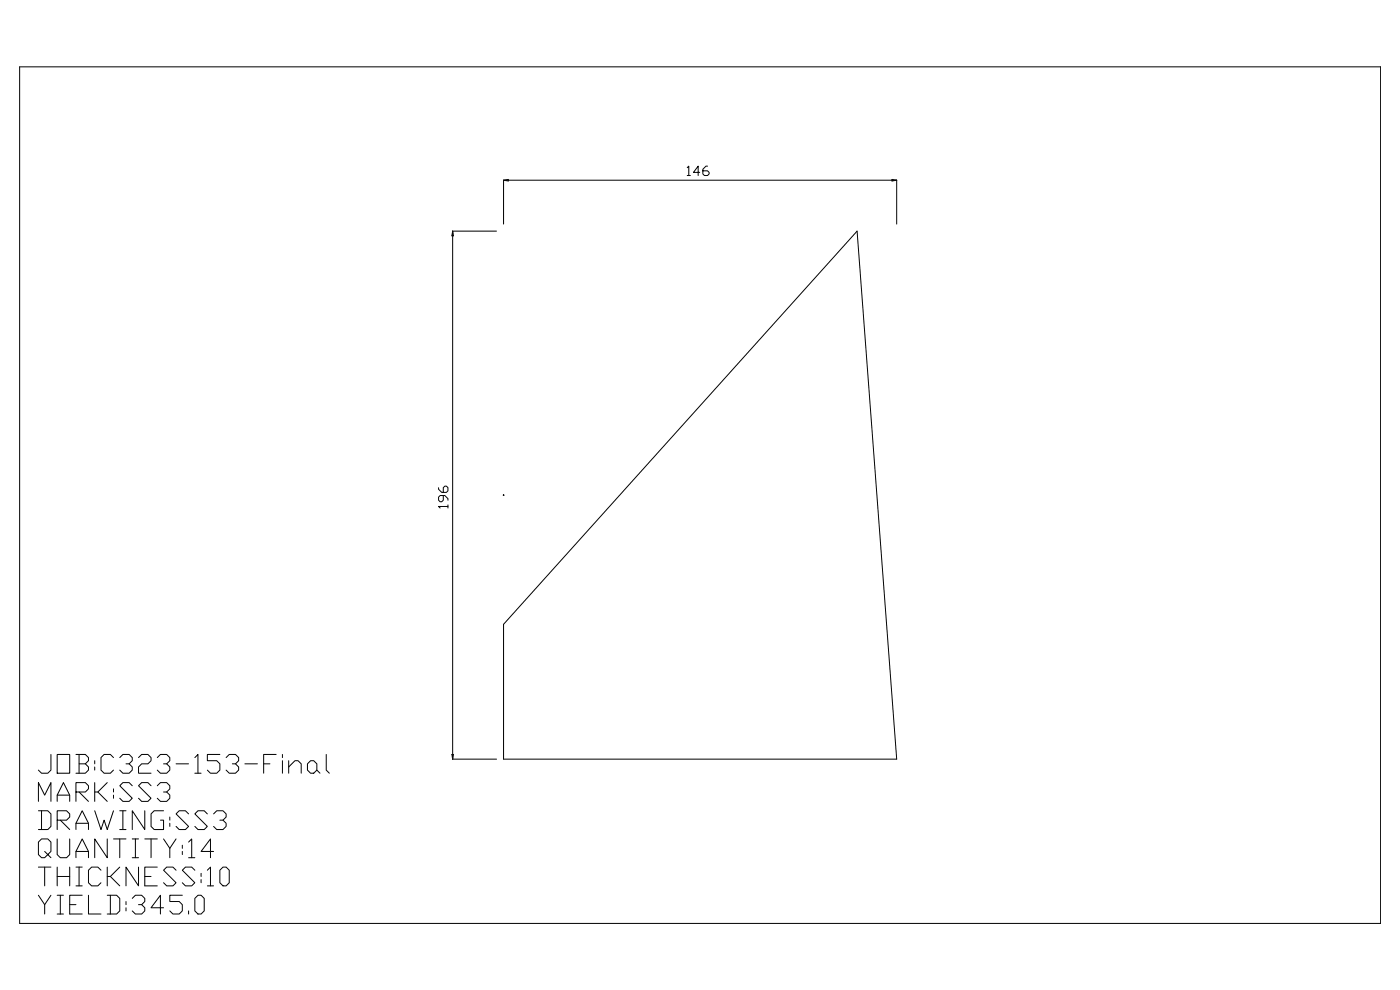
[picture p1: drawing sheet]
<svg xmlns="http://www.w3.org/2000/svg" width="420mm" height="297mm" viewBox="0 0 420 297" stroke-linecap="round" stroke-linejoin="round" font-family="sans-serif">
<g fill="none" stroke="#000" stroke-width=".3">
<path d="M5.9 20h408.1v256.9h-408.1zM151 54v13.2M151 54h117.9M151 54l1.4-.2v.5zM206.1 50.3l.5-.5v2.8M206.1 52.6h.9M209.8 51.7h-1.8l1.4-1.9v2.8M212.2 49.8h-.5l-.9 1v1.4l.5 .4h.9l.5-.4v-.5l-.5-.5h-1.4M267.5 53.8l1.4 .2-1.4 .3zM268.9 54v13.2M135.7 69.3h13.2M135.7 69.3v158.3"/>
<path d="M135.7 69.3l.3 1.4h-.5zM257 69.3l11.9 158.3h-117.9v-40.4zM131.5 146.2v.5l1 .9h1.4l.4-.4v-1l-.4-.4h-.5l-.5 .4v1.4M132.9 148.6v1.4l-.4 .5h-.5l-.5-.5v-.9l.5-.5h1.4l.9 .9v.5M134.3 151.9h-2.8l.5 .4M134.3 151.4v.9M150.9 148.5h.2M151 148.4v.1M151.1 148.5h-.1M15.3 226.2v4.7l-1 1h-1.8l-1-1M17.1 226.2h3.8v5.7h-3.8zM17.1 238.4h3.8"/>
<path d="M22.8 237.5h2.8l.9-1v-.9l-.9-.9h-2.8v5.6M22.8 226.2h2.8l.9 1v.9l-.9 .9M23.7 229h1.9l.9 1v.9l-.9 1h-2.8M23.7 226.2v5.7M23.7 237.5l2.8 2.8M28.4 228.1v.9M28.4 230v.9M28.4 234.7v5.6M29.3 237.5l2.9 2.8M32.2 234.7l-2.9 2.8h-.9M34 227.2l-.9-1h-1.9l-.9 1v3.7l.9 1h1.9l.9-1M34 236.5v1"/>
<path d="M34 238.4v1M35.9 227.2l1-1h1.8l1 1v.9l-1 .9h-.9M38.7 229l1 1v.9l-1 1h-1.8l-1-1M39.7 235.6l-1-.9h-1.8l-1 .9 3.8 3.8-1 .9h-1.8l-1-.9M41.5 227.2l1-1h1.9l.9 1v.9l-.9 .9h-1.9l-1 1v1.9h3.8M45.3 235.6l-.9-.9h-1.9l-1 .9 3.8 3.8-.9 .9h-1.9l-1-.9M47.2 235.6l.9-.9h1.9l.9 .9v.9l-.9 1h-1M47.2 227.2l.9-1h1.9l.9 1v.9l-.9 .9h-1M50 237.5l.9 .9v1l-.9 .9h-1.9l-.9-.9M50 229l.9 1v.9l-.9 1h-1.9l-.9-1M52.8 229h3.8M58.4 227.2l1-1v5.7"/>
<path d="M58.4 231.9h1.9M65.9 226.2h-3.7v1.9h2.8l.9 .9v1.9l-.9 1h-1.9l-.9-1M67.8 227.2l1-1h1.8l1 1v.9l-1 .9h-.9M70.6 229l1 1v.9l-1 1h-1.8l-1-1M73.4 229h3.8M79.1 229h1.8M82.8 226.2h-3.7v5.7M84.7 226.2v1M84.7 228.1v3.8M86.6 230l1.9-1.9h.9l.9 .9v2.9M86.6 228.1v3.8M93.1 228.1h1l.9 .9v1.9l-.9 1h-1l-.9-1v-1.9z"/>
<path d="M95 230.9l1 1M97.8 226.2v4.7l1 1M135.5 226.2h.5l-.3 1.4zM135.7 227.6h13.2M11.5 243.1h2.8l1 1v3.7l-1 .9h-2.8M11.5 240.3v-5.6l1.9 3.7 1.9-3.7v5.6M12.5 243.1v5.6M13.4 255.3l.9 1-.9 .9h-.9l-1-.9v-3.8l1-.9h1.8l1 .9v2.8l-1 1 1 .9M17.1 251.6v4.7l1 .9h1.9l.9-.9v-4.7M17.1 245.9h2.9l.9-.9v-.9l-.9-1h-2.9v5.6M17.1 240.3v-1.9l1.9-3.7 1.9 3.7v1.9M18.1 245.9l2.8 2.8"/>
<path d="M22.8 257.2v-1.9l1.9-3.7 1.8 3.7v1.9M22.8 248.7v-1.8l1.9-3.8 1.8 3.8v1.8M22.8 255.3h3.7M22.8 246.9h3.7M28.4 243.1l1.9 5.6 .9-2.8 1 2.8 1.8-5.6M32.2 251.6v5.6l-3.8-5.6v5.6M34 251.6h3.8M35.9 251.6v5.6M35.9 243.1h1.9M35.9 248.7h1.9M36.9 243.1v5.6M39.7 251.6h1.8"/>
<path d="M39.7 257.2h1.8M40.6 251.6v5.6M43.4 243.1v5.6l-3.7-5.6v5.6M43.4 251.6h3.8M45.3 251.6v5.6M49 251.6l1.9 2.8v2.8M49 243.1h-2.8l-.9 1v3.7l.9 .9h2.8v-2.8h-.9M50.9 245v.9M50.9 246.9v.9M52.8 251.6l-1.9 2.8M54.7 253.4v1M54.7 255.3v1"/>
<path d="M56.6 252.5l.9-.9v5.6M56.6 244.1l-1-1h-1.9l-.9 1 3.8 3.7-1 .9h-1.9l-.9-.9M56.6 257.2h1.8M62.2 244.1l-1-1h-1.8l-1 1 3.8 3.7-1 .9h-1.8l-1-.9M64.1 255.3h-3.8l2.8-3.7v5.6M64.1 244.1l.9-1h1.9l.9 1v.9l-.9 .9h-1M66.9 245.9l.9 1v.9l-.9 .9h-1.9l-.9-.9M11.5 268.4l1.9 2.9v2.8M11.5 260h3.8M13.4 260v5.6M15.3 268.4l-1.9 2.9M17.1 268.4h1.9"/>
<path d="M17.1 274.1h1.9M17.1 260v5.6M17.1 262.8h3.8M18.1 268.4v5.7M20.9 271.3h1.9M20.9 260v5.6M22.8 260h1.9M22.8 265.6h1.9M23.7 260v5.6M24.7 268.4h-3.8v5.7h3.8M26.5 268.4v5.7h3.8M30.3 260.9l-1-.9h-1.8l-1 .9v3.8l1 .9h1.8l1-.9"/>
<path d="M32.2 268.4h2.8l.9 1v3.7l-.9 1h-2.8M32.2 260v5.6M33.1 268.4v5.7M33.1 262.8l2.8 2.8M35.9 260l-2.8 2.8h-.9M37.8 270.3v1M37.8 272.2v.9M39.7 269.4l.9-1h1.9l.9 1v.9l-.9 1h-1M41.5 260v5.6l-3.7-5.6v5.6M42.5 271.3l.9 .9v.9l-.9 1h-1.9l-.9-1M43.4 262.8h1.9M47.2 260h-3.8v5.6h3.8"/>
<path d="M49 272.2h-3.7l2.8-3.8v5.7M52.8 260.9l-.9-.9h-1.9l-1 .9 3.8 3.8-.9 .9h-1.9l-1-.9M54.7 268.4h-3.8v1.9h2.8l1 1v1.8l-1 1h-1.8l-1-1M56.6 273.1v1M58.4 269.4l1-1h.9l.9 1v3.7l-.9 1h-.9l-1-1zM58.4 260.9l-.9-.9h-1.9l-.9 .9 3.7 3.8-.9 .9h-1.9l-.9-.9M60.3 261.9v.9M60.3 263.8v.9M62.2 260.9l.9-.9v5.6M62.2 265.6h1.9M66.9 260h.9l1 .9v3.8l-1 .9h-.9l-1-.9v-3.8z"/>
<circle cx="151" cy="148.5" r=".08"/>
</g>
</svg>
